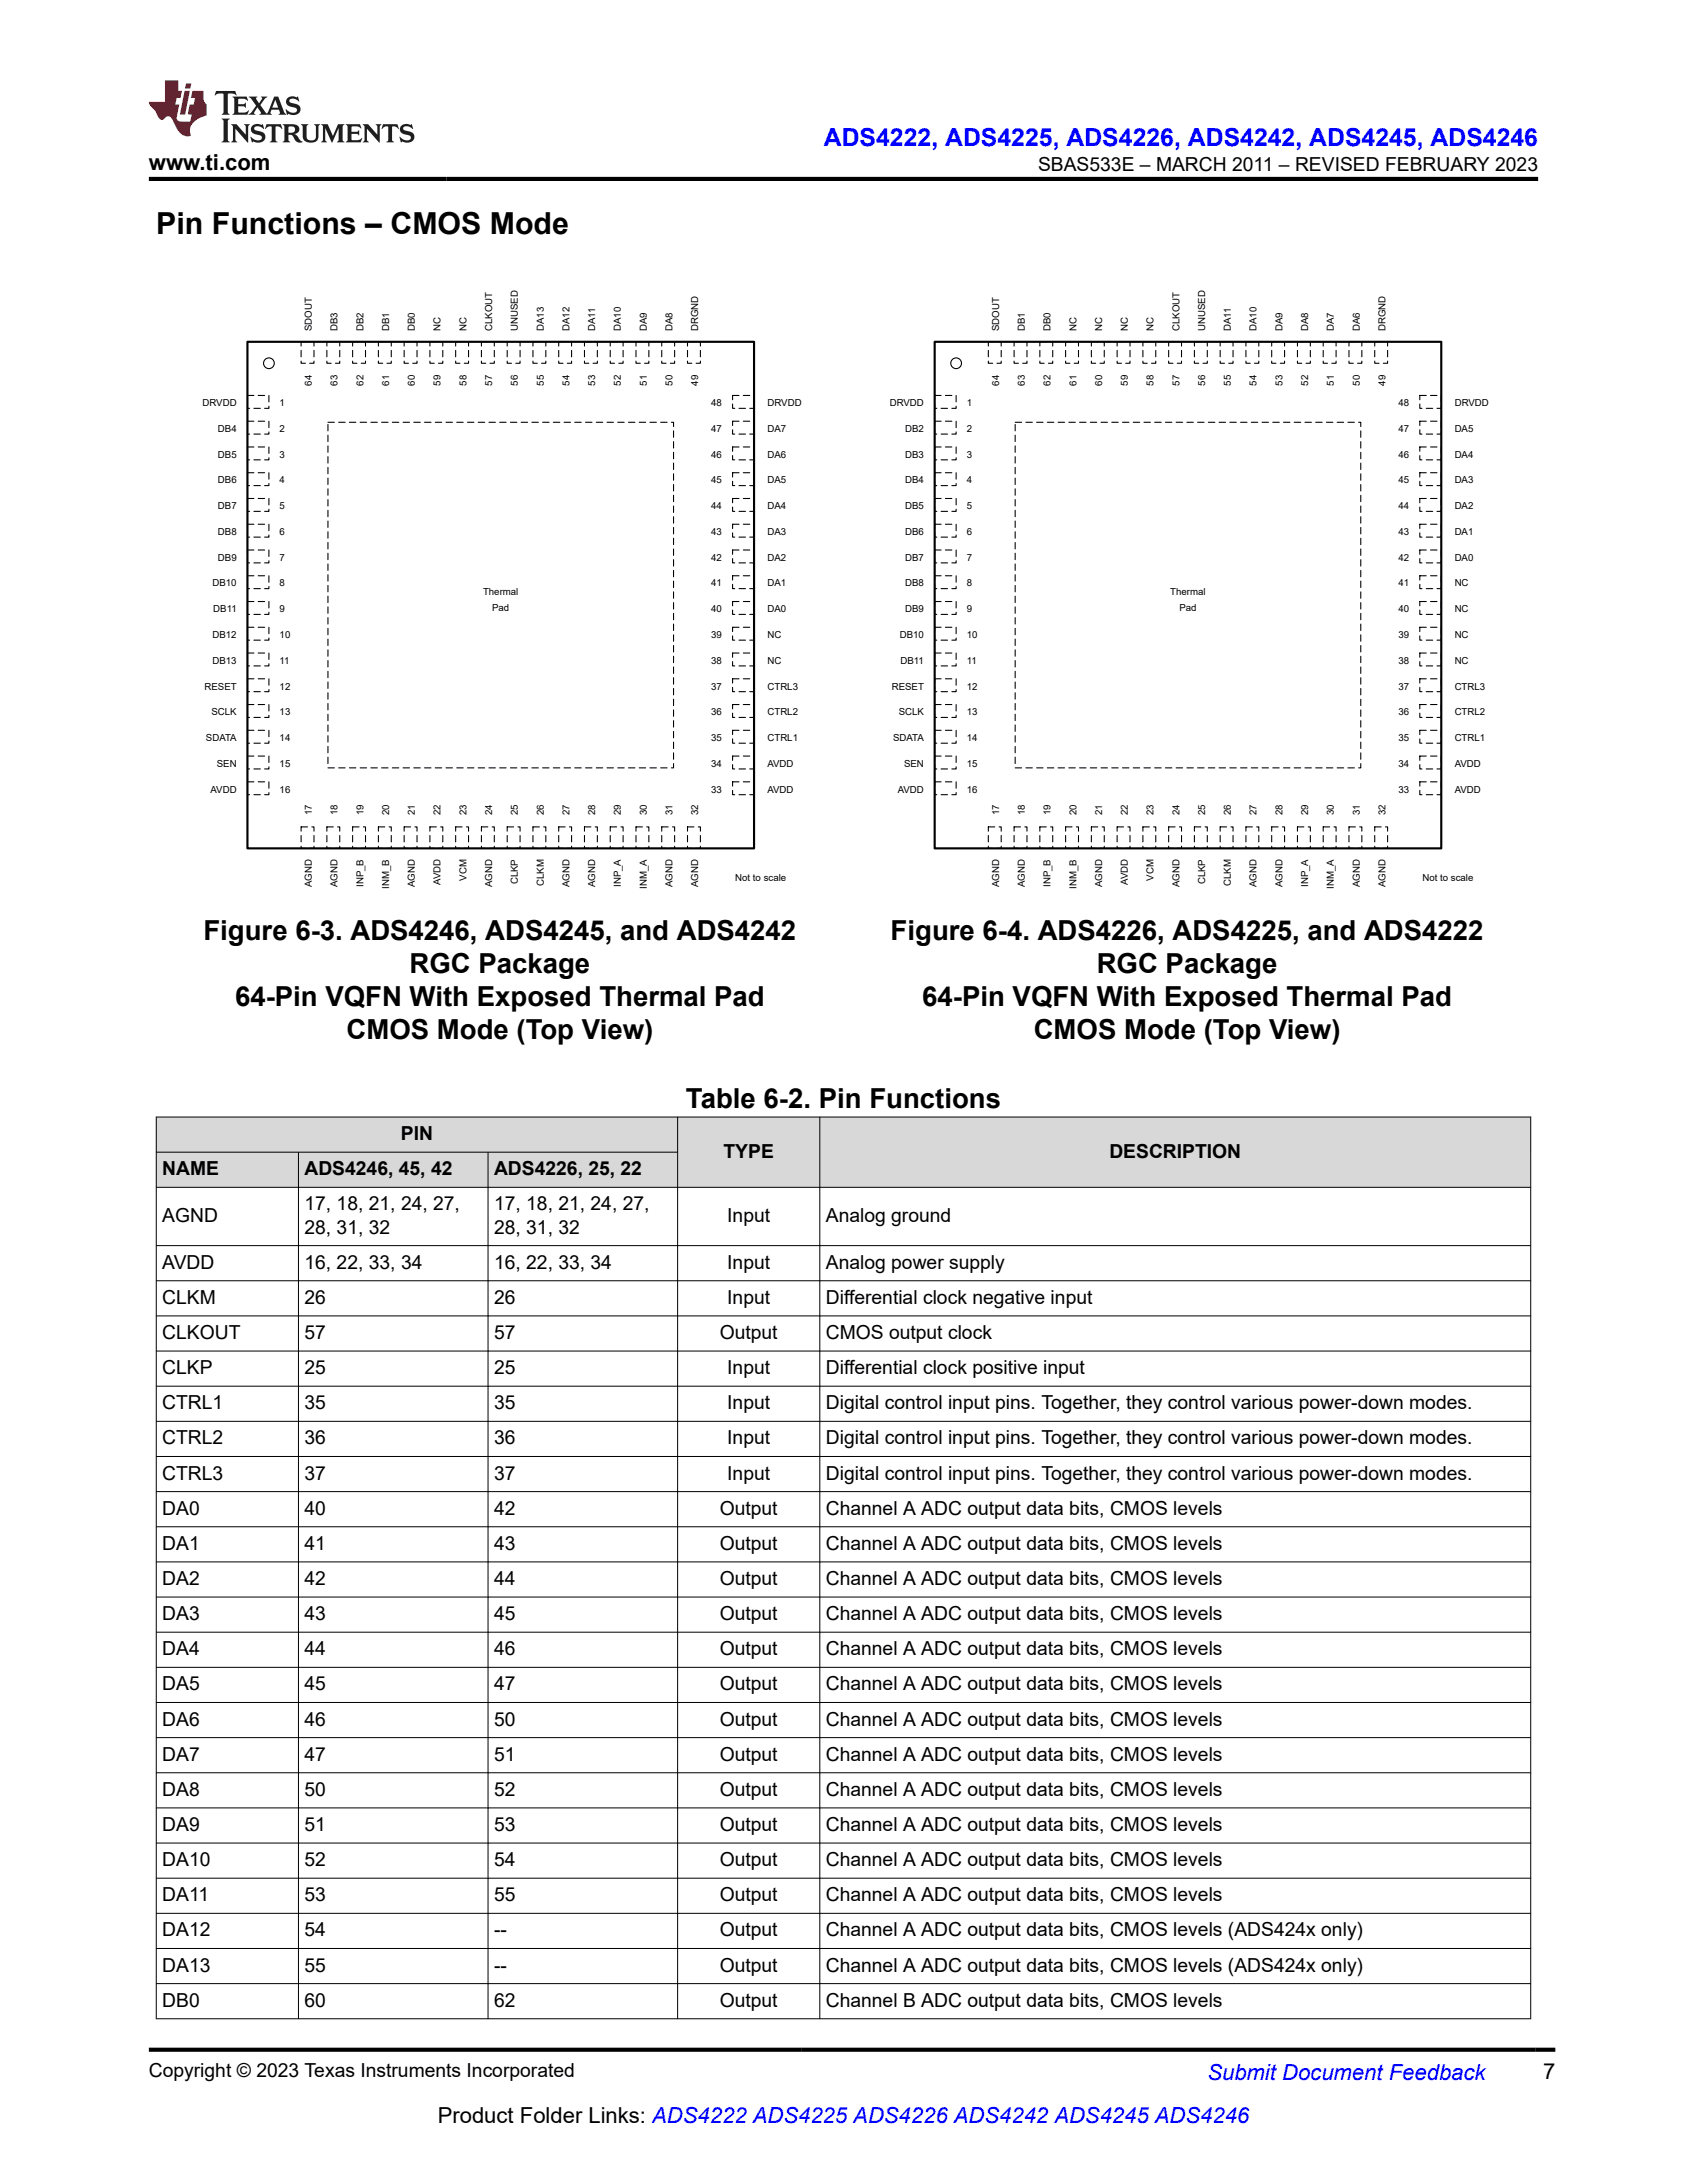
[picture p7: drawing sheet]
<svg xmlns="http://www.w3.org/2000/svg" width="216mm" height="279mm" viewBox="0 0 216 279" stroke-linecap="round" stroke-linejoin="round" font-family="sans-serif">
<defs><g id="words">
<text font-size="3.9" x="20" y="29.9">Pin Functions – CMOS Mode</text>
<g font-size="3.5">
<text x="26" y="120.3">Figure 6-3. ADS4246, ADS4245, and ADS4242</text>
<text x="52.4" y="124.5">RGC Package</text>
<text x="114" y="120.3">Figure 6-4. ADS4226, ADS4225, and ADS4222</text>
<text x="140.4" y="124.5">RGC Package</text>
<text x="30.1" y="128.8">64-Pin VQFN With Exposed Thermal Pad</text>
<text x="118" y="128.8">64-Pin VQFN With Exposed Thermal Pad</text>
<text x="44.3" y="133">CMOS Mode (Top View)</text>
<text x="132.3" y="133">CMOS Mode (Top View)</text>
<text x="87.8" y="141.8">Table 6-2. Pin Functions</text>
</g>
<text font-size="3.2" fill="#00f" x="105.4" y="18.7">ADS4222, ADS4225, ADS4226, ADS4242, ADS4245, ADS4246</text>
<g font-size="2.8">
<text x="19.1" y="21.8">www.ti.com</text>
<text x="197.5" y="266.1">7</text>
<text x="56" y="271.7">Product Folder Links: ADS4222 ADS4225 ADS4226 ADS4242 ADS4245 ADS4246</text>
</g>
<text font-size="2.8" fill="#00f" x="154.5" y="266.2">Submit Document Feedback</text>
<g font-size="2.5">
<text x="132.8" y="21.9">SBAS533E – MARCH 2011 – REVISED FEBRUARY 2023</text>
<text x="51.3" y="145.9">PIN</text>
<text x="92.6" y="148.2">TYPE</text>
<text x="142" y="148.2">DESCRIPTION</text>
<text x="20.8" y="150.4">NAME</text>
<text x="39" y="150.4">ADS4246, 45, 42</text>
<text x="39" y="154.9">17, 18, 21, 24, 27,</text>
<text x="63.2" y="150.4">ADS4226, 25, 22</text>
<text x="63.2" y="154.9">17, 18, 21, 24, 27,</text>
<text x="20.8" y="156.4">AGND</text>
<text x="39" y="157.9">28, 31, 32</text>
<text x="63.2" y="157.9">28, 31, 32</text>
<text x="93.1" y="156.4">Input</text>
<text x="105.7" y="156.4">Analog ground</text>
<text x="20.8" y="162.4">AVDD</text>
<text x="20.8" y="166.9">CLKM</text>
<text x="39" y="162.4">16, 22, 33, 34</text>
<text x="39" y="166.9">26</text>
<text x="63.2" y="162.4">16, 22, 33, 34</text>
<text x="63.2" y="166.9">26</text>
<text x="93.1" y="162.4">Input</text>
<text x="93.1" y="166.9">Input</text>
<text x="105.7" y="162.4">Analog power supply</text>
<text x="105.7" y="166.9">Differential clock negative input</text>
<text x="20.8" y="171.4">CLKOUT</text>
<text x="39" y="171.4">57</text>
<text x="63.2" y="171.4">57</text>
<text x="92.1" y="171.4">Output</text>
<text x="105.7" y="171.4">CMOS output clock</text>
<text x="20.8" y="175.9">CLKP</text>
<text x="39" y="175.9">25</text>
<text x="63.2" y="175.9">25</text>
<text x="93.1" y="175.9">Input</text>
<text x="105.7" y="175.9">Differential clock positive input</text>
<text x="20.8" y="180.4">CTRL1</text>
<text x="20.8" y="184.9">CTRL2</text>
<text x="39" y="180.4">35</text>
<text x="39" y="184.9">36</text>
<text x="63.2" y="180.4">35</text>
<text x="63.2" y="184.9">36</text>
<text x="93.1" y="180.4">Input</text>
<text x="93.1" y="184.9">Input</text>
<text x="105.7" y="180.4">Digital control input pins. Together, they control various power-down modes.</text>
<text x="105.7" y="184.9">Digital control input pins. Together, they control various power-down modes.</text>
<text x="20.8" y="189.4">CTRL3</text>
<text x="39" y="189.4">37</text>
<text x="63.2" y="189.4">37</text>
<text x="93.1" y="189.4">Input</text>
<text x="105.7" y="189.4">Digital control input pins. Together, they control various power-down modes.</text>
<text x="20.8" y="193.9">DA0</text>
<text x="39" y="193.9">40</text>
<text x="63.2" y="193.9">42</text>
<text x="92.1" y="193.9">Output</text>
<text x="105.7" y="193.9">Channel A ADC output data bits, CMOS levels</text>
<text x="20.8" y="198.4">DA1</text>
<text x="20.8" y="202.9">DA2</text>
<text x="39" y="198.4">41</text>
<text x="39" y="202.9">42</text>
<text x="63.2" y="198.4">43</text>
<text x="63.2" y="202.9">44</text>
<text x="92.1" y="198.4">Output</text>
<text x="92.1" y="202.9">Output</text>
<text x="105.7" y="198.4">Channel A ADC output data bits, CMOS levels</text>
<text x="105.7" y="202.9">Channel A ADC output data bits, CMOS levels</text>
<text x="20.8" y="207.4">DA3</text>
<text x="39" y="207.4">43</text>
<text x="63.2" y="207.4">45</text>
<text x="92.1" y="207.4">Output</text>
<text x="105.7" y="207.4">Channel A ADC output data bits, CMOS levels</text>
<text x="20.8" y="211.9">DA4</text>
<text x="39" y="211.9">44</text>
<text x="63.2" y="211.9">46</text>
<text x="92.1" y="211.9">Output</text>
<text x="105.7" y="211.9">Channel A ADC output data bits, CMOS levels</text>
<text x="20.8" y="216.4">DA5</text>
<text x="20.8" y="220.9">DA6</text>
<text x="39" y="216.4">45</text>
<text x="39" y="220.9">46</text>
<text x="63.2" y="216.4">47</text>
<text x="63.2" y="220.9">50</text>
<text x="92.1" y="216.4">Output</text>
<text x="92.1" y="220.9">Output</text>
<text x="105.7" y="216.4">Channel A ADC output data bits, CMOS levels</text>
<text x="105.7" y="220.9">Channel A ADC output data bits, CMOS levels</text>
<text x="20.8" y="225.4">DA7</text>
<text x="39" y="225.4">47</text>
<text x="63.2" y="225.4">51</text>
<text x="92.1" y="225.4">Output</text>
<text x="105.7" y="225.4">Channel A ADC output data bits, CMOS levels</text>
<text x="20.8" y="229.9">DA8</text>
<text x="39" y="229.9">50</text>
<text x="63.2" y="229.9">52</text>
<text x="92.1" y="229.9">Output</text>
<text x="105.7" y="229.9">Channel A ADC output data bits, CMOS levels</text>
<text x="20.8" y="234.4">DA9</text>
<text x="20.8" y="238.9">DA10</text>
<text x="39" y="234.4">51</text>
<text x="39" y="238.9">52</text>
<text x="63.2" y="234.4">53</text>
<text x="63.2" y="238.9">54</text>
<text x="92.1" y="234.4">Output</text>
<text x="92.1" y="238.9">Output</text>
<text x="105.7" y="234.4">Channel A ADC output data bits, CMOS levels</text>
<text x="105.7" y="238.9">Channel A ADC output data bits, CMOS levels</text>
<text x="20.8" y="243.3">DA11</text>
<text x="39" y="243.3">53</text>
<text x="63.2" y="243.3">55</text>
<text x="92.1" y="243.3">Output</text>
<text x="105.7" y="243.3">Channel A ADC output data bits, CMOS levels</text>
<text x="20.8" y="247.8">DA12</text>
<text x="39" y="247.8">54</text>
<text x="63.2" y="247.8">--</text>
<text x="92.1" y="247.8">Output</text>
<text x="105.7" y="247.8">Channel A ADC output data bits, CMOS levels (ADS424x only)</text>
<text x="20.8" y="252.3">DA13</text>
<text x="20.8" y="256.8">DB0</text>
<text x="39" y="252.3">55</text>
<text x="39" y="256.8">60</text>
<text x="63.2" y="252.3">--</text>
<text x="63.2" y="256.8">62</text>
<text x="92.1" y="252.3">Output</text>
<text x="92.1" y="256.8">Output</text>
<text x="105.7" y="252.3">Channel A ADC output data bits, CMOS levels (ADS424x only)</text>
<text x="105.7" y="256.8">Channel B ADC output data bits, CMOS levels</text>
<text x="19" y="265.9">Copyright © 2023 Texas Instruments Incorporated</text>
</g>
<g font-size="1.2">
<text x="39.9" y="42.4" transform="rotate(-90 39.9 42.4)">SDOUT</text>
<text x="43.2" y="42.4" transform="rotate(-90 43.2 42.4)">DB3</text>
<text x="46.5" y="42.4" transform="rotate(-90 46.5 42.4)">DB2</text>
<text x="49.8" y="42.4" transform="rotate(-90 49.8 42.4)">DB1</text>
<text x="53.1" y="42.4" transform="rotate(-90 53.1 42.4)">DB0</text>
<text x="56.4" y="42.4" transform="rotate(-90 56.4 42.4)">NC</text>
<text x="59.7" y="42.4" transform="rotate(-90 59.7 42.4)">NC</text>
<text x="63" y="42.4" transform="rotate(-90 63 42.4)">CLKOUT</text>
<text x="66.3" y="42.4" transform="rotate(-90 66.3 42.4)">UNUSED</text>
<text x="69.6" y="42.4" transform="rotate(-90 69.6 42.4)">DA13</text>
<text x="72.9" y="42.4" transform="rotate(-90 72.9 42.4)">DA12</text>
<text x="76.2" y="42.4" transform="rotate(-90 76.2 42.4)">DA11</text>
<text x="79.5" y="42.4" transform="rotate(-90 79.5 42.4)">DA10</text>
<text x="82.8" y="42.4" transform="rotate(-90 82.8 42.4)">DA9</text>
<text x="86.1" y="42.4" transform="rotate(-90 86.1 42.4)">DA8</text>
<text x="89.4" y="42.4" transform="rotate(-90 89.4 42.4)">DRGND</text>
<text x="127.9" y="42.4" transform="rotate(-90 127.9 42.4)">SDOUT</text>
<text x="131.2" y="42.4" transform="rotate(-90 131.2 42.4)">DB1</text>
<text x="134.5" y="42.4" transform="rotate(-90 134.5 42.4)">DB0</text>
<text x="137.7" y="42.4" transform="rotate(-90 137.7 42.4)">NC</text>
<text x="141" y="42.4" transform="rotate(-90 141 42.4)">NC</text>
<text x="144.3" y="42.4" transform="rotate(-90 144.3 42.4)">NC</text>
<text x="147.6" y="42.4" transform="rotate(-90 147.6 42.4)">NC</text>
<text x="150.9" y="42.4" transform="rotate(-90 150.9 42.4)">CLKOUT</text>
<text x="154.2" y="42.4" transform="rotate(-90 154.2 42.4)">UNUSED</text>
<text x="157.5" y="42.4" transform="rotate(-90 157.5 42.4)">DA11</text>
<text x="160.8" y="42.4" transform="rotate(-90 160.8 42.4)">DA10</text>
<text x="164.1" y="42.4" transform="rotate(-90 164.1 42.4)">DA9</text>
<text x="167.4" y="42.4" transform="rotate(-90 167.4 42.4)">DA8</text>
<text x="170.7" y="42.4" transform="rotate(-90 170.7 42.4)">DA7</text>
<text x="174" y="42.4" transform="rotate(-90 174 42.4)">DA6</text>
<text x="177.3" y="42.4" transform="rotate(-90 177.3 42.4)">DRGND</text>
<text x="25.9" y="52">DRVDD</text>
<text x="35.8" y="52">1</text>
<text x="39.9" y="49.4" transform="rotate(-90 39.9 49.4)">64</text>
<text x="43.2" y="49.4" transform="rotate(-90 43.2 49.4)">63</text>
<text x="46.5" y="49.4" transform="rotate(-90 46.5 49.4)">62</text>
<text x="49.8" y="49.4" transform="rotate(-90 49.8 49.4)">61</text>
<text x="53.1" y="49.4" transform="rotate(-90 53.1 49.4)">60</text>
<text x="56.4" y="49.4" transform="rotate(-90 56.4 49.4)">59</text>
<text x="59.7" y="49.4" transform="rotate(-90 59.7 49.4)">58</text>
<text x="63" y="49.4" transform="rotate(-90 63 49.4)">57</text>
<text x="66.3" y="49.4" transform="rotate(-90 66.3 49.4)">56</text>
<text x="69.6" y="49.4" transform="rotate(-90 69.6 49.4)">55</text>
<text x="72.9" y="49.4" transform="rotate(-90 72.9 49.4)">54</text>
<text x="76.2" y="49.4" transform="rotate(-90 76.2 49.4)">53</text>
<text x="79.5" y="49.4" transform="rotate(-90 79.5 49.4)">52</text>
<text x="82.8" y="49.4" transform="rotate(-90 82.8 49.4)">51</text>
<text x="86.1" y="49.4" transform="rotate(-90 86.1 49.4)">50</text>
<text x="89.4" y="49.4" transform="rotate(-90 89.4 49.4)">49</text>
<text x="91" y="52">48</text>
<text x="98.2" y="52">DRVDD</text>
<text x="113.9" y="52">DRVDD</text>
<text x="123.7" y="52">1</text>
<text x="127.9" y="49.4" transform="rotate(-90 127.9 49.4)">64</text>
<text x="131.2" y="49.4" transform="rotate(-90 131.2 49.4)">63</text>
<text x="134.5" y="49.4" transform="rotate(-90 134.5 49.4)">62</text>
<text x="137.7" y="49.4" transform="rotate(-90 137.7 49.4)">61</text>
<text x="141" y="49.4" transform="rotate(-90 141 49.4)">60</text>
<text x="144.3" y="49.4" transform="rotate(-90 144.3 49.4)">59</text>
<text x="147.6" y="49.4" transform="rotate(-90 147.6 49.4)">58</text>
<text x="150.9" y="49.4" transform="rotate(-90 150.9 49.4)">57</text>
<text x="154.2" y="49.4" transform="rotate(-90 154.2 49.4)">56</text>
<text x="157.5" y="49.4" transform="rotate(-90 157.5 49.4)">55</text>
<text x="160.8" y="49.4" transform="rotate(-90 160.8 49.4)">54</text>
<text x="164.1" y="49.4" transform="rotate(-90 164.1 49.4)">53</text>
<text x="167.4" y="49.4" transform="rotate(-90 167.4 49.4)">52</text>
<text x="170.7" y="49.4" transform="rotate(-90 170.7 49.4)">51</text>
<text x="174" y="49.4" transform="rotate(-90 174 49.4)">50</text>
<text x="177.3" y="49.4" transform="rotate(-90 177.3 49.4)">49</text>
<text x="179" y="52">48</text>
<text x="186.2" y="52">DRVDD</text>
<text x="27.9" y="55.3">DB4</text>
<text x="27.9" y="58.6">DB5</text>
<text x="35.8" y="55.3">2</text>
<text x="35.8" y="58.6">3</text>
<text x="91" y="55.3">47</text>
<text x="91" y="58.6">46</text>
<text x="98.2" y="55.3">DA7</text>
<text x="98.2" y="58.6">DA6</text>
<text x="115.8" y="55.3">DB2</text>
<text x="115.8" y="58.6">DB3</text>
<text x="123.7" y="55.3">2</text>
<text x="123.7" y="58.6">3</text>
<text x="179" y="55.3">47</text>
<text x="179" y="58.6">46</text>
<text x="186.2" y="55.3">DA5</text>
<text x="186.2" y="58.6">DA4</text>
<text x="27.9" y="61.9">DB6</text>
<text x="27.9" y="65.2">DB7</text>
<text x="35.8" y="61.9">4</text>
<text x="35.8" y="65.2">5</text>
<text x="91" y="61.9">45</text>
<text x="91" y="65.2">44</text>
<text x="98.2" y="61.9">DA5</text>
<text x="98.2" y="65.2">DA4</text>
<text x="115.8" y="61.9">DB4</text>
<text x="115.8" y="65.2">DB5</text>
<text x="123.7" y="61.9">4</text>
<text x="123.7" y="65.2">5</text>
<text x="179" y="61.9">45</text>
<text x="179" y="65.2">44</text>
<text x="186.2" y="61.9">DA3</text>
<text x="186.2" y="65.2">DA2</text>
<text x="27.9" y="68.5">DB8</text>
<text x="27.9" y="71.8">DB9</text>
<text x="35.8" y="68.5">6</text>
<text x="35.8" y="71.8">7</text>
<text x="91" y="68.5">43</text>
<text x="91" y="71.8">42</text>
<text x="98.2" y="68.5">DA3</text>
<text x="98.2" y="71.8">DA2</text>
<text x="115.8" y="68.5">DB6</text>
<text x="115.8" y="71.8">DB7</text>
<text x="123.7" y="68.5">6</text>
<text x="123.7" y="71.8">7</text>
<text x="179" y="68.5">43</text>
<text x="179" y="71.8">42</text>
<text x="186.2" y="68.5">DA1</text>
<text x="186.2" y="71.8">DA0</text>
<text x="27.2" y="75.1">DB10</text>
<text x="35.8" y="75.1">8</text>
<text x="61.8" y="76.2">Thermal</text>
<text x="91" y="75.1">41</text>
<text x="98.2" y="75.1">DA1</text>
<text x="115.8" y="75.1">DB8</text>
<text x="123.7" y="75.1">8</text>
<text x="149.8" y="76.2">Thermal</text>
<text x="179" y="75.1">41</text>
<text x="186.2" y="75.1">NC</text>
<text x="27.2" y="81.7">DB12</text>
<text x="27.3" y="78.4">DB11</text>
<text x="35.8" y="78.4">9</text>
<text x="35.8" y="81.7">10</text>
<text x="63" y="78.2">Pad</text>
<text x="91" y="78.4">40</text>
<text x="91" y="81.7">39</text>
<text x="98.2" y="78.4">DA0</text>
<text x="98.2" y="81.7">NC</text>
<text x="115.2" y="81.7">DB10</text>
<text x="115.8" y="78.4">DB9</text>
<text x="123.7" y="78.4">9</text>
<text x="123.7" y="81.7">10</text>
<text x="150.9" y="78.2">Pad</text>
<text x="179" y="78.4">40</text>
<text x="179" y="81.7">39</text>
<text x="186.2" y="78.4">NC</text>
<text x="186.2" y="81.7">NC</text>
<text x="26.2" y="88.3">RESET</text>
<text x="27.2" y="85">DB13</text>
<text x="35.8" y="85">11</text>
<text x="35.8" y="88.3">12</text>
<text x="91" y="85">38</text>
<text x="91" y="88.3">37</text>
<text x="98.2" y="85">NC</text>
<text x="98.2" y="88.3">CTRL3</text>
<text x="114.1" y="88.3">RESET</text>
<text x="115.2" y="85">DB11</text>
<text x="123.7" y="85">11</text>
<text x="123.7" y="88.3">12</text>
<text x="179" y="85">38</text>
<text x="179" y="88.3">37</text>
<text x="186.2" y="85">NC</text>
<text x="186.2" y="88.3">CTRL3</text>
<text x="26.4" y="94.8">SDATA</text>
<text x="27.1" y="91.5">SCLK</text>
<text x="35.8" y="91.5">13</text>
<text x="35.8" y="94.8">14</text>
<text x="91" y="91.5">36</text>
<text x="91" y="94.8">35</text>
<text x="98.2" y="91.5">CTRL2</text>
<text x="98.2" y="94.8">CTRL1</text>
<text x="114.3" y="94.8">SDATA</text>
<text x="115" y="91.5">SCLK</text>
<text x="123.7" y="91.5">13</text>
<text x="123.7" y="94.8">14</text>
<text x="179" y="91.5">36</text>
<text x="179" y="94.8">35</text>
<text x="186.2" y="91.5">CTRL2</text>
<text x="186.2" y="94.8">CTRL1</text>
<text x="27" y="101.4">AVDD</text>
<text x="27.8" y="98.1">SEN</text>
<text x="35.8" y="98.1">15</text>
<text x="35.8" y="101.4">16</text>
<text x="91" y="98.1">34</text>
<text x="91" y="101.4">33</text>
<text x="98.2" y="98.1">AVDD</text>
<text x="98.2" y="101.4">AVDD</text>
<text x="114.9" y="101.4">AVDD</text>
<text x="115.7" y="98.1">SEN</text>
<text x="123.7" y="98.1">15</text>
<text x="123.7" y="101.4">16</text>
<text x="179" y="98.1">34</text>
<text x="179" y="101.4">33</text>
<text x="186.2" y="98.1">AVDD</text>
<text x="186.2" y="101.4">AVDD</text>
<text x="39.9" y="104.3" transform="rotate(-90 39.9 104.3)">17</text>
<text x="43.2" y="104.3" transform="rotate(-90 43.2 104.3)">18</text>
<text x="46.5" y="104.3" transform="rotate(-90 46.5 104.3)">19</text>
<text x="49.8" y="104.3" transform="rotate(-90 49.8 104.3)">20</text>
<text x="53.1" y="104.3" transform="rotate(-90 53.1 104.3)">21</text>
<text x="56.4" y="104.3" transform="rotate(-90 56.4 104.3)">22</text>
<text x="59.7" y="104.3" transform="rotate(-90 59.7 104.3)">23</text>
<text x="63" y="104.3" transform="rotate(-90 63 104.3)">24</text>
<text x="66.3" y="104.3" transform="rotate(-90 66.3 104.3)">25</text>
<text x="69.6" y="104.3" transform="rotate(-90 69.6 104.3)">26</text>
<text x="72.9" y="104.3" transform="rotate(-90 72.9 104.3)">27</text>
<text x="76.2" y="104.3" transform="rotate(-90 76.2 104.3)">28</text>
<text x="79.5" y="104.3" transform="rotate(-90 79.5 104.3)">29</text>
<text x="82.8" y="104.3" transform="rotate(-90 82.8 104.3)">30</text>
<text x="86.1" y="104.3" transform="rotate(-90 86.1 104.3)">31</text>
<text x="89.4" y="104.3" transform="rotate(-90 89.4 104.3)">32</text>
<text x="127.9" y="104.3" transform="rotate(-90 127.9 104.3)">17</text>
<text x="131.2" y="104.3" transform="rotate(-90 131.2 104.3)">18</text>
<text x="134.5" y="104.3" transform="rotate(-90 134.5 104.3)">19</text>
<text x="137.7" y="104.3" transform="rotate(-90 137.7 104.3)">20</text>
<text x="141" y="104.3" transform="rotate(-90 141 104.3)">21</text>
<text x="144.3" y="104.3" transform="rotate(-90 144.3 104.3)">22</text>
<text x="147.6" y="104.3" transform="rotate(-90 147.6 104.3)">23</text>
<text x="150.9" y="104.3" transform="rotate(-90 150.9 104.3)">24</text>
<text x="154.2" y="104.3" transform="rotate(-90 154.2 104.3)">25</text>
<text x="157.5" y="104.3" transform="rotate(-90 157.5 104.3)">26</text>
<text x="160.8" y="104.3" transform="rotate(-90 160.8 104.3)">27</text>
<text x="164.1" y="104.3" transform="rotate(-90 164.1 104.3)">28</text>
<text x="167.4" y="104.3" transform="rotate(-90 167.4 104.3)">29</text>
<text x="170.7" y="104.3" transform="rotate(-90 170.7 104.3)">30</text>
<text x="174" y="104.3" transform="rotate(-90 174 104.3)">31</text>
<text x="177.3" y="104.3" transform="rotate(-90 177.3 104.3)">32</text>
<text x="39.9" y="113.5" transform="rotate(-90 39.9 113.5)">AGND</text>
<text x="43.2" y="113.5" transform="rotate(-90 43.2 113.5)">AGND</text>
<text x="46.5" y="113.5" transform="rotate(-90 46.5 113.5)">INP_B</text>
<text x="49.8" y="113.7" transform="rotate(-90 49.8 113.7)">INM_B</text>
<text x="53.1" y="113.5" transform="rotate(-90 53.1 113.5)">AGND</text>
<text x="56.4" y="113.3" transform="rotate(-90 56.4 113.3)">AVDD</text>
<text x="59.7" y="112.7" transform="rotate(-90 59.7 112.7)">VCM</text>
<text x="63" y="113.5" transform="rotate(-90 63 113.5)">AGND</text>
<text x="66.3" y="113.2" transform="rotate(-90 66.3 113.2)">CLKP</text>
<text x="69.6" y="113.4" transform="rotate(-90 69.6 113.4)">CLKM</text>
<text x="72.9" y="113.5" transform="rotate(-90 72.9 113.5)">AGND</text>
<text x="76.2" y="113.5" transform="rotate(-90 76.2 113.5)">AGND</text>
<text x="79.5" y="113.5" transform="rotate(-90 79.5 113.5)">INP_A</text>
<text x="82.8" y="113.7" transform="rotate(-90 82.8 113.7)">INM_A</text>
<text x="86.1" y="113.5" transform="rotate(-90 86.1 113.5)">AGND</text>
<text x="89.4" y="113.5" transform="rotate(-90 89.4 113.5)">AGND</text>
<text x="94.1" y="112.7">Not to scale</text>
<text x="127.9" y="113.5" transform="rotate(-90 127.9 113.5)">AGND</text>
<text x="131.2" y="113.5" transform="rotate(-90 131.2 113.5)">AGND</text>
<text x="134.5" y="113.5" transform="rotate(-90 134.5 113.5)">INP_B</text>
<text x="137.7" y="113.7" transform="rotate(-90 137.7 113.7)">INM_B</text>
<text x="141" y="113.5" transform="rotate(-90 141 113.5)">AGND</text>
<text x="144.3" y="113.3" transform="rotate(-90 144.3 113.3)">AVDD</text>
<text x="147.6" y="112.7" transform="rotate(-90 147.6 112.7)">VCM</text>
<text x="150.9" y="113.5" transform="rotate(-90 150.9 113.5)">AGND</text>
<text x="154.2" y="113.2" transform="rotate(-90 154.2 113.2)">CLKP</text>
<text x="157.5" y="113.4" transform="rotate(-90 157.5 113.4)">CLKM</text>
<text x="160.8" y="113.5" transform="rotate(-90 160.8 113.5)">AGND</text>
<text x="164.1" y="113.5" transform="rotate(-90 164.1 113.5)">AGND</text>
<text x="167.4" y="113.5" transform="rotate(-90 167.4 113.5)">INP_A</text>
<text x="170.7" y="113.7" transform="rotate(-90 170.7 113.7)">INM_A</text>
<text x="174" y="113.5" transform="rotate(-90 174 113.5)">AGND</text>
<text x="177.3" y="113.5" transform="rotate(-90 177.3 113.5)">AGND</text>
<text x="182" y="112.7">Not to scale</text>
</g>
</g></defs>
<path d="M38.5 43.7h1.7v2.8h-1.7z" fill="none" stroke="#000" stroke-width=".14" stroke-dasharray=".8 .5"/>
<path d="M38.5 105.8h1.7v2.8h-1.7z" fill="#fff"/>
<path d="M38.5 105.8h1.7v2.8h-1.7z" fill="none" stroke="#000" stroke-width=".14" stroke-dasharray=".8 .5"/>
<path d="M31.7 50.6h2.7v1.7h-2.7z" fill="#fff"/>
<path d="M31.7 50.6h2.7v1.7h-2.7z" fill="none" stroke="#000" stroke-width=".14" stroke-dasharray=".8 .5"/>
<path d="M93.8 50.6h2.7v1.7h-2.7z" fill="#fff"/>
<path d="M93.8 50.6h2.7v1.7h-2.7z" fill="none" stroke="#000" stroke-width=".14" stroke-dasharray=".8 .5"/>
<path d="M41.8 43.7h1.7v2.8h-1.7z" fill="#fff"/>
<path d="M41.8 43.7h1.7v2.8h-1.7z" fill="none" stroke="#000" stroke-width=".14" stroke-dasharray=".8 .5"/>
<path d="M41.8 105.8h1.7v2.8h-1.7z" fill="#fff"/>
<path d="M41.8 105.8h1.7v2.8h-1.7z" fill="none" stroke="#000" stroke-width=".14" stroke-dasharray=".8 .5"/>
<path d="M31.7 53.9h2.7v1.7h-2.7z" fill="#fff"/>
<path d="M31.7 53.9h2.7v1.7h-2.7z" fill="none" stroke="#000" stroke-width=".14" stroke-dasharray=".8 .5"/>
<path d="M93.8 53.9h2.7v1.7h-2.7z" fill="#fff"/>
<path d="M93.8 53.9h2.7v1.7h-2.7z" fill="none" stroke="#000" stroke-width=".14" stroke-dasharray=".8 .5"/>
<path d="M45.1 43.7h1.7v2.8h-1.7z" fill="#fff"/>
<path d="M45.1 43.7h1.7v2.8h-1.7z" fill="none" stroke="#000" stroke-width=".14" stroke-dasharray=".8 .5"/>
<path d="M45.1 105.8h1.7v2.8h-1.7z" fill="#fff"/>
<path d="M45.1 105.8h1.7v2.8h-1.7z" fill="none" stroke="#000" stroke-width=".14" stroke-dasharray=".8 .5"/>
<path d="M31.7 57.2h2.7v1.7h-2.7z" fill="#fff"/>
<path d="M31.7 57.2h2.7v1.7h-2.7z" fill="none" stroke="#000" stroke-width=".14" stroke-dasharray=".8 .5"/>
<path d="M93.8 57.2h2.7v1.7h-2.7z" fill="#fff"/>
<path d="M93.8 57.2h2.7v1.7h-2.7z" fill="none" stroke="#000" stroke-width=".14" stroke-dasharray=".8 .5"/>
<path d="M48.4 43.7h1.7v2.8h-1.7z" fill="#fff"/>
<path d="M48.4 43.7h1.7v2.8h-1.7z" fill="none" stroke="#000" stroke-width=".14" stroke-dasharray=".8 .5"/>
<path d="M48.4 105.8h1.7v2.8h-1.7z" fill="#fff"/>
<path d="M48.4 105.8h1.7v2.8h-1.7z" fill="none" stroke="#000" stroke-width=".14" stroke-dasharray=".8 .5"/>
<path d="M31.7 60.5h2.7v1.7h-2.7z" fill="#fff"/>
<path d="M31.7 60.5h2.7v1.7h-2.7z" fill="none" stroke="#000" stroke-width=".14" stroke-dasharray=".8 .5"/>
<path d="M93.8 60.5h2.7v1.7h-2.7z" fill="#fff"/>
<path d="M93.8 60.5h2.7v1.7h-2.7z" fill="none" stroke="#000" stroke-width=".14" stroke-dasharray=".8 .5"/>
<path d="M51.7 43.7h1.7v2.8h-1.7z" fill="#fff"/>
<path d="M51.7 43.7h1.7v2.8h-1.7z" fill="none" stroke="#000" stroke-width=".14" stroke-dasharray=".8 .5"/>
<path d="M51.7 105.8h1.7v2.8h-1.7z" fill="#fff"/>
<path d="M51.7 105.8h1.7v2.8h-1.7z" fill="none" stroke="#000" stroke-width=".14" stroke-dasharray=".8 .5"/>
<path d="M31.7 63.8h2.7v1.6h-2.7z" fill="#fff"/>
<path d="M31.7 63.8h2.7v1.6h-2.7z" fill="none" stroke="#000" stroke-width=".14" stroke-dasharray=".8 .5"/>
<path d="M93.8 63.8h2.7v1.6h-2.7z" fill="#fff"/>
<path d="M93.8 63.8h2.7v1.6h-2.7z" fill="none" stroke="#000" stroke-width=".14" stroke-dasharray=".8 .5"/>
<path d="M55 43.7h1.7v2.8h-1.7z" fill="#fff"/>
<path d="M55 43.7h1.7v2.8h-1.7z" fill="none" stroke="#000" stroke-width=".14" stroke-dasharray=".8 .5"/>
<path d="M55 105.8h1.7v2.8h-1.7z" fill="#fff"/>
<path d="M55 105.8h1.7v2.8h-1.7z" fill="none" stroke="#000" stroke-width=".14" stroke-dasharray=".8 .5"/>
<path d="M31.7 67.1h2.7v1.6h-2.7z" fill="#fff"/>
<path d="M31.7 67.1h2.7v1.6h-2.7z" fill="none" stroke="#000" stroke-width=".14" stroke-dasharray=".8 .5"/>
<path d="M93.8 67.1h2.7v1.6h-2.7z" fill="#fff"/>
<path d="M93.8 67.1h2.7v1.6h-2.7z" fill="none" stroke="#000" stroke-width=".14" stroke-dasharray=".8 .5"/>
<path d="M58.3 43.7h1.7v2.8h-1.7z" fill="#fff"/>
<path d="M58.3 43.7h1.7v2.8h-1.7z" fill="none" stroke="#000" stroke-width=".14" stroke-dasharray=".8 .5"/>
<path d="M58.3 105.8h1.7v2.8h-1.7z" fill="#fff"/>
<path d="M58.3 105.8h1.7v2.8h-1.7z" fill="none" stroke="#000" stroke-width=".14" stroke-dasharray=".8 .5"/>
<path d="M31.7 70.4h2.7v1.6h-2.7z" fill="#fff"/>
<path d="M31.7 70.4h2.7v1.6h-2.7z" fill="none" stroke="#000" stroke-width=".14" stroke-dasharray=".8 .5"/>
<path d="M93.8 70.4h2.7v1.6h-2.7z" fill="#fff"/>
<path d="M93.8 70.4h2.7v1.6h-2.7z" fill="none" stroke="#000" stroke-width=".14" stroke-dasharray=".8 .5"/>
<path d="M61.6 43.7h1.7v2.8h-1.7z" fill="#fff"/>
<path d="M61.6 43.7h1.7v2.8h-1.7z" fill="none" stroke="#000" stroke-width=".14" stroke-dasharray=".8 .5"/>
<path d="M61.6 105.8h1.7v2.8h-1.7z" fill="#fff"/>
<path d="M61.6 105.8h1.7v2.8h-1.7z" fill="none" stroke="#000" stroke-width=".14" stroke-dasharray=".8 .5"/>
<path d="M31.7 73.7h2.7v1.6h-2.7z" fill="#fff"/>
<path d="M31.7 73.7h2.7v1.6h-2.7z" fill="none" stroke="#000" stroke-width=".14" stroke-dasharray=".8 .5"/>
<path d="M93.8 73.7h2.7v1.6h-2.7z" fill="#fff"/>
<path d="M93.8 73.7h2.7v1.6h-2.7z" fill="none" stroke="#000" stroke-width=".14" stroke-dasharray=".8 .5"/>
<path d="M64.9 43.7h1.7v2.8h-1.7z" fill="#fff"/>
<path d="M64.9 43.7h1.7v2.8h-1.7z" fill="none" stroke="#000" stroke-width=".14" stroke-dasharray=".8 .5"/>
<path d="M64.9 105.8h1.7v2.8h-1.7z" fill="#fff"/>
<path d="M64.9 105.8h1.7v2.8h-1.7z" fill="none" stroke="#000" stroke-width=".14" stroke-dasharray=".8 .5"/>
<path d="M31.7 77h2.7v1.6h-2.7z" fill="#fff"/>
<path d="M31.7 77h2.7v1.6h-2.7z" fill="none" stroke="#000" stroke-width=".14" stroke-dasharray=".8 .5"/>
<path d="M93.8 77h2.7v1.6h-2.7z" fill="#fff"/>
<path d="M93.8 77h2.7v1.6h-2.7z" fill="none" stroke="#000" stroke-width=".14" stroke-dasharray=".8 .5"/>
<path d="M68.2 43.7h1.7v2.8h-1.7z" fill="#fff"/>
<path d="M68.2 43.7h1.7v2.8h-1.7z" fill="none" stroke="#000" stroke-width=".14" stroke-dasharray=".8 .5"/>
<path d="M68.2 105.8h1.7v2.8h-1.7z" fill="#fff"/>
<path d="M68.2 105.8h1.7v2.8h-1.7z" fill="none" stroke="#000" stroke-width=".14" stroke-dasharray=".8 .5"/>
<path d="M31.7 80.3h2.7v1.6h-2.7z" fill="#fff"/>
<path d="M31.7 80.3h2.7v1.6h-2.7z" fill="none" stroke="#000" stroke-width=".14" stroke-dasharray=".8 .5"/>
<path d="M93.8 80.3h2.7v1.6h-2.7z" fill="#fff"/>
<path d="M93.8 80.3h2.7v1.6h-2.7z" fill="none" stroke="#000" stroke-width=".14" stroke-dasharray=".8 .5"/>
<path d="M71.5 43.7h1.7v2.8h-1.7z" fill="#fff"/>
<path d="M71.5 43.7h1.7v2.8h-1.7z" fill="none" stroke="#000" stroke-width=".14" stroke-dasharray=".8 .5"/>
<path d="M71.5 105.8h1.7v2.8h-1.7z" fill="#fff"/>
<path d="M71.5 105.8h1.7v2.8h-1.7z" fill="none" stroke="#000" stroke-width=".14" stroke-dasharray=".8 .5"/>
<path d="M31.7 83.6h2.7v1.6h-2.7z" fill="#fff"/>
<path d="M31.7 83.6h2.7v1.6h-2.7z" fill="none" stroke="#000" stroke-width=".14" stroke-dasharray=".8 .5"/>
<path d="M93.8 83.6h2.7v1.6h-2.7z" fill="#fff"/>
<path d="M93.8 83.6h2.7v1.6h-2.7z" fill="none" stroke="#000" stroke-width=".14" stroke-dasharray=".8 .5"/>
<path d="M74.8 43.7h1.6v2.8h-1.6z" fill="#fff"/>
<path d="M74.8 43.7h1.6v2.8h-1.6z" fill="none" stroke="#000" stroke-width=".14" stroke-dasharray=".8 .5"/>
<path d="M74.8 105.8h1.6v2.8h-1.6z" fill="#fff"/>
<path d="M74.8 105.8h1.6v2.8h-1.6z" fill="none" stroke="#000" stroke-width=".14" stroke-dasharray=".8 .5"/>
<path d="M31.7 86.9h2.7v1.6h-2.7z" fill="#fff"/>
<path d="M31.7 86.9h2.7v1.6h-2.7z" fill="none" stroke="#000" stroke-width=".14" stroke-dasharray=".8 .5"/>
<path d="M93.8 86.9h2.7v1.6h-2.7z" fill="#fff"/>
<path d="M93.8 86.9h2.7v1.6h-2.7z" fill="none" stroke="#000" stroke-width=".14" stroke-dasharray=".8 .5"/>
<path d="M78.1 43.7h1.6v2.8h-1.6z" fill="#fff"/>
<path d="M78.1 43.7h1.6v2.8h-1.6z" fill="none" stroke="#000" stroke-width=".14" stroke-dasharray=".8 .5"/>
<path d="M78.1 105.8h1.6v2.8h-1.6z" fill="#fff"/>
<path d="M78.1 105.8h1.6v2.8h-1.6z" fill="none" stroke="#000" stroke-width=".14" stroke-dasharray=".8 .5"/>
<path d="M31.7 90.2h2.7v1.6h-2.7z" fill="#fff"/>
<path d="M31.7 90.2h2.7v1.6h-2.7z" fill="none" stroke="#000" stroke-width=".14" stroke-dasharray=".8 .5"/>
<path d="M93.8 90.2h2.7v1.6h-2.7z" fill="#fff"/>
<path d="M93.8 90.2h2.7v1.6h-2.7z" fill="none" stroke="#000" stroke-width=".14" stroke-dasharray=".8 .5"/>
<path d="M81.4 43.7h1.6v2.8h-1.6z" fill="#fff"/>
<path d="M81.4 43.7h1.6v2.8h-1.6z" fill="none" stroke="#000" stroke-width=".14" stroke-dasharray=".8 .5"/>
<path d="M81.4 105.8h1.6v2.8h-1.6z" fill="#fff"/>
<path d="M81.4 105.8h1.6v2.8h-1.6z" fill="none" stroke="#000" stroke-width=".14" stroke-dasharray=".8 .5"/>
<path d="M31.7 93.5h2.7v1.6h-2.7z" fill="#fff"/>
<path d="M31.7 93.5h2.7v1.6h-2.7z" fill="none" stroke="#000" stroke-width=".14" stroke-dasharray=".8 .5"/>
<path d="M93.8 93.5h2.7v1.6h-2.7z" fill="#fff"/>
<path d="M93.8 93.5h2.7v1.6h-2.7z" fill="none" stroke="#000" stroke-width=".14" stroke-dasharray=".8 .5"/>
<path d="M84.7 43.7h1.6v2.8h-1.6z" fill="#fff"/>
<path d="M84.7 43.7h1.6v2.8h-1.6z" fill="none" stroke="#000" stroke-width=".14" stroke-dasharray=".8 .5"/>
<path d="M84.7 105.8h1.6v2.8h-1.6z" fill="#fff"/>
<path d="M84.7 105.8h1.6v2.8h-1.6z" fill="none" stroke="#000" stroke-width=".14" stroke-dasharray=".8 .5"/>
<path d="M31.7 96.8h2.7v1.6h-2.7z" fill="#fff"/>
<path d="M31.7 96.8h2.7v1.6h-2.7z" fill="none" stroke="#000" stroke-width=".14" stroke-dasharray=".8 .5"/>
<path d="M93.8 96.8h2.7v1.6h-2.7z" fill="#fff"/>
<path d="M93.8 96.8h2.7v1.6h-2.7z" fill="none" stroke="#000" stroke-width=".14" stroke-dasharray=".8 .5"/>
<path d="M88 43.7h1.6v2.8h-1.6z" fill="#fff"/>
<path d="M88 43.7h1.6v2.8h-1.6z" fill="none" stroke="#000" stroke-width=".14" stroke-dasharray=".8 .5"/>
<path d="M88 105.8h1.6v2.8h-1.6z" fill="#fff"/>
<path d="M88 105.8h1.6v2.8h-1.6z" fill="none" stroke="#000" stroke-width=".14" stroke-dasharray=".8 .5"/>
<path d="M31.7 100.1h2.7v1.6h-2.7z" fill="#fff"/>
<path d="M31.7 100.1h2.7v1.6h-2.7z" fill="none" stroke="#000" stroke-width=".14" stroke-dasharray=".8 .5"/>
<path d="M93.8 100.1h2.7v1.6h-2.7z" fill="#fff"/>
<path d="M93.8 100.1h2.7v1.6h-2.7z" fill="none" stroke="#000" stroke-width=".14" stroke-dasharray=".8 .5"/>
<circle cx="34.4" cy="46.5" r=".69" fill="none" stroke="#000" stroke-width=".14"/>
<path d="M31.7 43.7h64.8v64.9h-64.8z" fill="none" stroke="#000" stroke-width=".27"/>
<path d="M42 54h44.2v44.3h-44.2z" fill="#fff"/>
<path d="M42 54h44.2v44.3h-44.2z" fill="none" stroke="#000" stroke-width=".14" stroke-dasharray=".8 .5"/>
<path d="M126.5 43.7h1.6v2.8h-1.6z" fill="#fff"/>
<path d="M126.5 43.7h1.6v2.8h-1.6z" fill="none" stroke="#000" stroke-width=".14" stroke-dasharray=".8 .5"/>
<path d="M126.5 105.8h1.6v2.8h-1.6z" fill="#fff"/>
<path d="M126.5 105.8h1.6v2.8h-1.6z" fill="none" stroke="#000" stroke-width=".14" stroke-dasharray=".8 .5"/>
<path d="M119.6 50.6h2.8v1.7h-2.8z" fill="#fff"/>
<path d="M119.6 50.6h2.8v1.7h-2.8z" fill="none" stroke="#000" stroke-width=".14" stroke-dasharray=".8 .5"/>
<path d="M181.7 50.6h2.8v1.7h-2.8z" fill="#fff"/>
<path d="M181.7 50.6h2.8v1.7h-2.8z" fill="none" stroke="#000" stroke-width=".14" stroke-dasharray=".8 .5"/>
<path d="M129.8 43.7h1.6v2.8h-1.6z" fill="#fff"/>
<path d="M129.8 43.7h1.6v2.8h-1.6z" fill="none" stroke="#000" stroke-width=".14" stroke-dasharray=".8 .5"/>
<path d="M129.8 105.8h1.6v2.8h-1.6z" fill="#fff"/>
<path d="M129.8 105.8h1.6v2.8h-1.6z" fill="none" stroke="#000" stroke-width=".14" stroke-dasharray=".8 .5"/>
<path d="M119.6 53.9h2.8v1.7h-2.8z" fill="#fff"/>
<path d="M119.6 53.9h2.8v1.7h-2.8z" fill="none" stroke="#000" stroke-width=".14" stroke-dasharray=".8 .5"/>
<path d="M181.7 53.9h2.8v1.7h-2.8z" fill="#fff"/>
<path d="M181.7 53.9h2.8v1.7h-2.8z" fill="none" stroke="#000" stroke-width=".14" stroke-dasharray=".8 .5"/>
<path d="M133.1 43.7h1.6v2.8h-1.6z" fill="#fff"/>
<path d="M133.1 43.7h1.6v2.8h-1.6z" fill="none" stroke="#000" stroke-width=".14" stroke-dasharray=".8 .5"/>
<path d="M133.1 105.8h1.6v2.8h-1.6z" fill="#fff"/>
<path d="M133.1 105.8h1.6v2.8h-1.6z" fill="none" stroke="#000" stroke-width=".14" stroke-dasharray=".8 .5"/>
<path d="M119.6 57.2h2.8v1.7h-2.8z" fill="#fff"/>
<path d="M119.6 57.2h2.8v1.7h-2.8z" fill="none" stroke="#000" stroke-width=".14" stroke-dasharray=".8 .5"/>
<path d="M181.7 57.2h2.8v1.7h-2.8z" fill="#fff"/>
<path d="M181.7 57.2h2.8v1.7h-2.8z" fill="none" stroke="#000" stroke-width=".14" stroke-dasharray=".8 .5"/>
<path d="M136.4 43.7h1.6v2.8h-1.6z" fill="#fff"/>
<path d="M136.4 43.7h1.6v2.8h-1.6z" fill="none" stroke="#000" stroke-width=".14" stroke-dasharray=".8 .5"/>
<path d="M136.4 105.8h1.6v2.8h-1.6z" fill="#fff"/>
<path d="M136.4 105.8h1.6v2.8h-1.6z" fill="none" stroke="#000" stroke-width=".14" stroke-dasharray=".8 .5"/>
<path d="M119.6 60.5h2.8v1.7h-2.8z" fill="#fff"/>
<path d="M119.6 60.5h2.8v1.7h-2.8z" fill="none" stroke="#000" stroke-width=".14" stroke-dasharray=".8 .5"/>
<path d="M181.7 60.5h2.8v1.7h-2.8z" fill="#fff"/>
<path d="M181.7 60.5h2.8v1.7h-2.8z" fill="none" stroke="#000" stroke-width=".14" stroke-dasharray=".8 .5"/>
<path d="M139.7 43.7h1.6v2.8h-1.6z" fill="#fff"/>
<path d="M139.7 43.7h1.6v2.8h-1.6z" fill="none" stroke="#000" stroke-width=".14" stroke-dasharray=".8 .5"/>
<path d="M139.7 105.8h1.6v2.8h-1.6z" fill="#fff"/>
<path d="M139.7 105.8h1.6v2.8h-1.6z" fill="none" stroke="#000" stroke-width=".14" stroke-dasharray=".8 .5"/>
<path d="M119.6 63.8h2.8v1.6h-2.8z" fill="#fff"/>
<path d="M119.6 63.8h2.8v1.6h-2.8z" fill="none" stroke="#000" stroke-width=".14" stroke-dasharray=".8 .5"/>
<path d="M181.7 63.8h2.8v1.6h-2.8z" fill="#fff"/>
<path d="M181.7 63.8h2.8v1.6h-2.8z" fill="none" stroke="#000" stroke-width=".14" stroke-dasharray=".8 .5"/>
<path d="M143 43.7h1.6v2.8h-1.6z" fill="#fff"/>
<path d="M143 43.7h1.6v2.8h-1.6z" fill="none" stroke="#000" stroke-width=".14" stroke-dasharray=".8 .5"/>
<path d="M143 105.8h1.6v2.8h-1.6z" fill="#fff"/>
<path d="M143 105.8h1.6v2.8h-1.6z" fill="none" stroke="#000" stroke-width=".14" stroke-dasharray=".8 .5"/>
<path d="M119.6 67.1h2.8v1.6h-2.8z" fill="#fff"/>
<path d="M119.6 67.1h2.8v1.6h-2.8z" fill="none" stroke="#000" stroke-width=".14" stroke-dasharray=".8 .5"/>
<path d="M181.7 67.1h2.8v1.6h-2.8z" fill="#fff"/>
<path d="M181.7 67.1h2.8v1.6h-2.8z" fill="none" stroke="#000" stroke-width=".14" stroke-dasharray=".8 .5"/>
<path d="M146.3 43.7h1.6v2.8h-1.6z" fill="#fff"/>
<path d="M146.3 43.7h1.6v2.8h-1.6z" fill="none" stroke="#000" stroke-width=".14" stroke-dasharray=".8 .5"/>
<path d="M146.3 105.8h1.6v2.8h-1.6z" fill="#fff"/>
<path d="M146.3 105.8h1.6v2.8h-1.6z" fill="none" stroke="#000" stroke-width=".14" stroke-dasharray=".8 .5"/>
<path d="M119.6 70.4h2.8v1.6h-2.8z" fill="#fff"/>
<path d="M119.6 70.4h2.8v1.6h-2.8z" fill="none" stroke="#000" stroke-width=".14" stroke-dasharray=".8 .5"/>
<path d="M181.7 70.4h2.8v1.6h-2.8z" fill="#fff"/>
<path d="M181.7 70.4h2.8v1.6h-2.8z" fill="none" stroke="#000" stroke-width=".14" stroke-dasharray=".8 .5"/>
<path d="M149.6 43.7h1.6v2.8h-1.6z" fill="#fff"/>
<path d="M149.6 43.7h1.6v2.8h-1.6z" fill="none" stroke="#000" stroke-width=".14" stroke-dasharray=".8 .5"/>
<path d="M149.6 105.8h1.6v2.8h-1.6z" fill="#fff"/>
<path d="M149.6 105.8h1.6v2.8h-1.6z" fill="none" stroke="#000" stroke-width=".14" stroke-dasharray=".8 .5"/>
<path d="M119.6 73.7h2.8v1.6h-2.8z" fill="#fff"/>
<path d="M119.6 73.7h2.8v1.6h-2.8z" fill="none" stroke="#000" stroke-width=".14" stroke-dasharray=".8 .5"/>
<path d="M181.7 73.7h2.8v1.6h-2.8z" fill="#fff"/>
<path d="M181.7 73.7h2.8v1.6h-2.8z" fill="none" stroke="#000" stroke-width=".14" stroke-dasharray=".8 .5"/>
<path d="M152.9 43.7h1.6v2.8h-1.6z" fill="#fff"/>
<path d="M152.9 43.7h1.6v2.8h-1.6z" fill="none" stroke="#000" stroke-width=".14" stroke-dasharray=".8 .5"/>
<path d="M152.9 105.8h1.6v2.8h-1.6z" fill="#fff"/>
<path d="M152.9 105.8h1.6v2.8h-1.6z" fill="none" stroke="#000" stroke-width=".14" stroke-dasharray=".8 .5"/>
<path d="M119.6 77h2.8v1.6h-2.8z" fill="#fff"/>
<path d="M119.6 77h2.8v1.6h-2.8z" fill="none" stroke="#000" stroke-width=".14" stroke-dasharray=".8 .5"/>
<path d="M181.7 77h2.8v1.6h-2.8z" fill="#fff"/>
<path d="M181.7 77h2.8v1.6h-2.8z" fill="none" stroke="#000" stroke-width=".14" stroke-dasharray=".8 .5"/>
<path d="M156.2 43.7h1.6v2.8h-1.6z" fill="#fff"/>
<path d="M156.2 43.7h1.6v2.8h-1.6z" fill="none" stroke="#000" stroke-width=".14" stroke-dasharray=".8 .5"/>
<path d="M156.2 105.8h1.6v2.8h-1.6z" fill="#fff"/>
<path d="M156.2 105.8h1.6v2.8h-1.6z" fill="none" stroke="#000" stroke-width=".14" stroke-dasharray=".8 .5"/>
<path d="M119.6 80.3h2.8v1.6h-2.8z" fill="#fff"/>
<path d="M119.6 80.3h2.8v1.6h-2.8z" fill="none" stroke="#000" stroke-width=".14" stroke-dasharray=".8 .5"/>
<path d="M181.7 80.3h2.8v1.6h-2.8z" fill="#fff"/>
<path d="M181.7 80.3h2.8v1.6h-2.8z" fill="none" stroke="#000" stroke-width=".14" stroke-dasharray=".8 .5"/>
<path d="M159.5 43.7h1.6v2.8h-1.6z" fill="#fff"/>
<path d="M159.5 43.7h1.6v2.8h-1.6z" fill="none" stroke="#000" stroke-width=".14" stroke-dasharray=".8 .5"/>
<path d="M159.5 105.8h1.6v2.8h-1.6z" fill="#fff"/>
<path d="M159.5 105.8h1.6v2.8h-1.6z" fill="none" stroke="#000" stroke-width=".14" stroke-dasharray=".8 .5"/>
<path d="M119.6 83.6h2.8v1.6h-2.8z" fill="#fff"/>
<path d="M119.6 83.6h2.8v1.6h-2.8z" fill="none" stroke="#000" stroke-width=".14" stroke-dasharray=".8 .5"/>
<path d="M181.7 83.6h2.8v1.6h-2.8z" fill="#fff"/>
<path d="M181.7 83.6h2.8v1.6h-2.8z" fill="none" stroke="#000" stroke-width=".14" stroke-dasharray=".8 .5"/>
<path d="M162.7 43.7h1.7v2.8h-1.7z" fill="#fff"/>
<path d="M162.7 43.7h1.7v2.8h-1.7z" fill="none" stroke="#000" stroke-width=".14" stroke-dasharray=".8 .5"/>
<path d="M162.7 105.8h1.7v2.8h-1.7z" fill="#fff"/>
<path d="M162.7 105.8h1.7v2.8h-1.7z" fill="none" stroke="#000" stroke-width=".14" stroke-dasharray=".8 .5"/>
<path d="M119.6 86.9h2.8v1.6h-2.8z" fill="#fff"/>
<path d="M119.6 86.9h2.8v1.6h-2.8z" fill="none" stroke="#000" stroke-width=".14" stroke-dasharray=".8 .5"/>
<path d="M181.7 86.9h2.8v1.6h-2.8z" fill="#fff"/>
<path d="M181.7 86.9h2.8v1.6h-2.8z" fill="none" stroke="#000" stroke-width=".14" stroke-dasharray=".8 .5"/>
<path d="M166 43.7h1.7v2.8h-1.7z" fill="#fff"/>
<path d="M166 43.7h1.7v2.8h-1.7z" fill="none" stroke="#000" stroke-width=".14" stroke-dasharray=".8 .5"/>
<path d="M166 105.8h1.7v2.8h-1.7z" fill="#fff"/>
<path d="M166 105.8h1.7v2.8h-1.7z" fill="none" stroke="#000" stroke-width=".14" stroke-dasharray=".8 .5"/>
<path d="M119.6 90.2h2.8v1.6h-2.8z" fill="#fff"/>
<path d="M119.6 90.2h2.8v1.6h-2.8z" fill="none" stroke="#000" stroke-width=".14" stroke-dasharray=".8 .5"/>
<path d="M181.7 90.2h2.8v1.6h-2.8z" fill="#fff"/>
<path d="M181.7 90.2h2.8v1.6h-2.8z" fill="none" stroke="#000" stroke-width=".14" stroke-dasharray=".8 .5"/>
<path d="M169.3 43.7h1.7v2.8h-1.7z" fill="#fff"/>
<path d="M169.3 43.7h1.7v2.8h-1.7z" fill="none" stroke="#000" stroke-width=".14" stroke-dasharray=".8 .5"/>
<path d="M169.3 105.8h1.7v2.8h-1.7z" fill="#fff"/>
<path d="M169.3 105.8h1.7v2.8h-1.7z" fill="none" stroke="#000" stroke-width=".14" stroke-dasharray=".8 .5"/>
<path d="M119.6 93.5h2.8v1.6h-2.8z" fill="#fff"/>
<path d="M119.6 93.5h2.8v1.6h-2.8z" fill="none" stroke="#000" stroke-width=".14" stroke-dasharray=".8 .5"/>
<path d="M181.7 93.5h2.8v1.6h-2.8z" fill="#fff"/>
<path d="M181.7 93.5h2.8v1.6h-2.8z" fill="none" stroke="#000" stroke-width=".14" stroke-dasharray=".8 .5"/>
<path d="M172.6 43.7h1.7v2.8h-1.7z" fill="#fff"/>
<path d="M172.6 43.7h1.7v2.8h-1.7z" fill="none" stroke="#000" stroke-width=".14" stroke-dasharray=".8 .5"/>
<path d="M172.6 105.8h1.7v2.8h-1.7z" fill="#fff"/>
<path d="M172.6 105.8h1.7v2.8h-1.7z" fill="none" stroke="#000" stroke-width=".14" stroke-dasharray=".8 .5"/>
<path d="M119.6 96.8h2.8v1.6h-2.8z" fill="#fff"/>
<path d="M119.6 96.8h2.8v1.6h-2.8z" fill="none" stroke="#000" stroke-width=".14" stroke-dasharray=".8 .5"/>
<path d="M181.7 96.8h2.8v1.6h-2.8z" fill="#fff"/>
<path d="M181.7 96.8h2.8v1.6h-2.8z" fill="none" stroke="#000" stroke-width=".14" stroke-dasharray=".8 .5"/>
<path d="M175.9 43.7h1.7v2.8h-1.7z" fill="#fff"/>
<path d="M175.9 43.7h1.7v2.8h-1.7z" fill="none" stroke="#000" stroke-width=".14" stroke-dasharray=".8 .5"/>
<path d="M175.9 105.8h1.7v2.8h-1.7z" fill="#fff"/>
<path d="M175.9 105.8h1.7v2.8h-1.7z" fill="none" stroke="#000" stroke-width=".14" stroke-dasharray=".8 .5"/>
<path d="M119.6 100.1h2.8v1.6h-2.8z" fill="#fff"/>
<path d="M119.6 100.1h2.8v1.6h-2.8z" fill="none" stroke="#000" stroke-width=".14" stroke-dasharray=".8 .5"/>
<path d="M181.7 100.1h2.8v1.6h-2.8z" fill="#fff"/>
<path d="M181.7 100.1h2.8v1.6h-2.8z" fill="none" stroke="#000" stroke-width=".14" stroke-dasharray=".8 .5"/>
<circle cx="122.4" cy="46.5" r=".69" fill="none" stroke="#000" stroke-width=".14"/>
<path d="M119.6 43.7h64.9v64.9h-64.9z" fill="none" stroke="#000" stroke-width=".27"/>
<path d="M129.9 54h44.3v44.3h-44.3z" fill="#fff"/>
<path d="M129.9 54h44.3v44.3h-44.3z" fill="none" stroke="#000" stroke-width=".14" stroke-dasharray=".8 .5"/>
<g fill="#d8d8d8">
<path d="M20 143h175.9v4.5h-175.9z" fill-rule="evenodd"/>
<path d="M20.1 143h66.6v4.4h-66.6z" fill-rule="evenodd"/>
<path d="M86.8 143h18.1v8.9h-18.1z" fill-rule="evenodd"/>
<path d="M105 143h90.8v8.9h-90.8z" fill-rule="evenodd"/>
<path d="M20.1 147.5h18v4.4h-18z" fill-rule="evenodd"/>
<path d="M38.3 147.5h24.1v4.4h-24.1z" fill-rule="evenodd"/>
<path d="M62.5 147.5h24.2v4.4h-24.2z" fill-rule="evenodd"/>
</g>
<g fill="none" stroke="#000" stroke-width=".13">
<path d="M19.9 143h176.1M19.9 147.5h66.9M19.9 152h176.1M19.9 159.4h176.1M20 142.9v115.5M38.2 147.5v110.9M62.5 147.5v110.9M86.7 142.9v115.5M104.9 142.9v115.5M195.9 142.9v115.5M19.9 163.9h176.1M19.9 168.4h176.1"/>
<path d="M19.9 172.9h176.1M19.9 177.4h176.1M19.9 181.9h176.1M19.9 186.4h176.1M19.9 190.9h176.1M19.9 195.4h176.1M19.9 199.9h176.1M19.9 204.4h176.1M19.9 208.9h176.1M19.9 213.4h176.1M19.9 217.9h176.1M19.9 222.4h176.1"/>
<path d="M19.9 226.9h176.1M19.9 231.4h176.1M19.9 235.9h176.1M19.9 240.4h176.1M19.9 244.9h176.1M19.9 249.4h176.1M19.9 253.9h176.1M19.9 258.4h176.1"/>
</g>
<path d="M27.7 11.6l-.2 .6a1.04 1.04 0 0 1 1.1-.2v2.3l-.2 .4h1l-.2-.4v-2.2a.58 .58 0 0 1 .7-.1l.4 .2-.2-.6zM29.8 12.4l.2 .2v.1v1.6v.2l-.2 .2h1.9l.2-.6h-.1a1.17 1.17 0 0 1-1.3 .3v-.8h.6l.4 .2v-.7l-.4 .2h-.6v-.5v-.1l.2-.1a1 1 0 0 1 1 .3h.1l-.2-.5zM31.8 12.4l1 1.1-.6 .8-.4 .4h.9l-.2-.2 .4-.8 .5 .8-.2 .2h1.6l-.2-.2 .1-.5h1l.1 .5-.1 .2h.9l-.2-.4-.8-1.9h-.5l-.7 1.8-.3 .3-.8-1.1 .5-.7 .4-.3h-.8l.2 .2-.5 .6-.3-.6 .1-.2zM35.2 12.8l.4 1h-.8zM36.8 12.5a.65 .65 0 0 0-.2 .7 .65 .65 0 0 0 .6 .5l.7 .1 .1 .3a.59 .59 0 0 1-1 .2l-.4-.3h-.1l.2 .7 .2-.1a1.16 1.16 0 0 0 1.5-.3 .7 .7 0 0 0-.6-1l-.6-.2-.2-.2 .1-.1a.85 .85 0 0 1 1.1 .2h.1l-.2-.6-.1 .1-.2-.1a1.05 1.05 0 0 0-1 .1zM28.4 15.2l.2 .2v.2v2.2v.2l-.2 .2h1l-.2-.2v-.2v-2.2v-.2l.2-.2zM29.6 15.9l.2 .4v1.5l-.2 .4h.8l-.3-.4v-1.3l1.7 1.8v-2l.2-.4h-.8l.2 .2 .1 1.1-1.2-1.3zM32.3 16a.65 .65 0 0 0-.2 .8 .65 .65 0 0 0 .7 .4l.6 .2 .1 .2a.6 .6 0 0 1-1 .2l-.4-.3h-.1l.2 .7 .2-.1a1.16 1.16 0 0 0 1.5-.3 .7 .7 0 0 0-.6-1l-.6-.1-.2-.3 .1-.1a.85 .85 0 0 1 1.2 .2l-.2-.6-.1 .1-.2-.1a1.07 1.07 0 0 0-1 .1zM34.1 15.9l-.2 .6h.1a.63 .63 0 0 1 .7-.3l.1 1.6-.1 .2-.2 .2h1l-.2-.2v-.2v-1.6a.66 .66 0 0 1 .8 .3l-.1-.6zM36.2 15.9l.2 .2v.2v1.5v.2l-.2 .2h.9l-.2-.2v-.7h.3a.87 .87 0 0 1 .6 .7 .64 .64 0 0 0 .9 .1l-.4-.3a1.1 1.1 0 0 0-.6-.6 .61 .61 0 0 0 .6-.6 .61 .61 0 0 0-.5-.7zM36.9 16.2a.49 .49 0 0 1 .6 0 .49 .49 0 0 1 .2 .6l-.2 .1-.6 .1zM38.5 15.9l.2 .2v.2v1.2a.87 .87 0 0 0 1.1 .8 .8 .8 0 0 0 1-.9v-1.3l.2-.2h-.8l.2 .4v1.1a.61 .61 0 0 1-.5 .6 .61 .61 0 0 1-.6-.3l-.1-1.4 .1-.2 .2-.2zM41.1 15.9l.2 .2v.2v1.5l-.2 .4h.7l-.2-.4v-1.4l.9 1.9 .8-1.9v1.4l-.2 .4h1l-.2-.2-.1-.2v-1.5l.1-.2 .2-.2h-.8l-.7 1.5-.7-1.5zM44.3 15.9l.2 .2v.2v1.5v.2l-.2 .2h1.9l.2-.5-.1-.1a1.17 1.17 0 0 1-1.3 .3v-.8h.6l.4 .2v-.6l-.4 .2h-.6v-.6v-.1h.2a1.01 1.01 0 0 1 1 .3l.1-.1-.2-.5zM46.4 15.9l.3 .4v1.5l-.3 .4h.8l-.2-.4v-1.3l1.6 1.8v-2l.2-.4h-.7l.2 .2v1.1l-1.2-1.3zM49 15.9l-.2 .6h.1a.63 .63 0 0 1 .8-.3v1.6v.2l-.3 .2h1l-.2-.2v-.2v-1.6a.66 .66 0 0 1 .8 .3h.1l-.2-.6zM51.4 16a.65 .65 0 0 0-.2 .8 .65 .65 0 0 0 .6 .4l.6 .2 .2 .2a.6 .6 0 0 1-1 .2l-.4-.3h-.1l.2 .7 .2-.1a1.16 1.16 0 0 0 1.5-.3 .7 .7 0 0 0-.7-1l-.6-.1-.1-.3v-.1a.85 .85 0 0 1 1.2 .2h.1l-.2-.6-.2 .1-.1-.1a1.06 1.06 0 0 0-1 .1z" fill="#231f20"/>
<path d="M21.1 10.3v2.7h-2.1a1.67 1.67 0 0 0 .8 1.1l.2 .3a1.21 1.21 0 0 0 .7 1l.2-.1a.59 .59 0 0 1 .6-.4 .59 .59 0 0 1 .5 .3l.2 .4a2.42 2.42 0 0 0 1.7 1.9l.6-.1a1.48 1.48 0 0 1 .6-2l.8-.4 .6-.2v-1.5a.91 .91 0 0 1-.5-.8v-.9h-1.4l-.2 .9h.5l-.1 .9h-.5l-.2 .9v.3l.4 .1-.2 .9a3.3 3.3 0 0 1-1.5-.2l-.2-.2v-.3l.3-1.5h-.5l.2-.9h.5l.2-.9h-.5v-1.3zM23.6 11.6l-.6 3.1h.7l.6-3.1zM23.8 10.7l-.1 .6h.7l.1-.6z" fill="#ed1c24"/>
<path d="M19 22.9h177.8M19.1 262.3h179.9" fill="none" stroke="#000" stroke-width=".53"/>
<use href="#words"/>
</svg>
